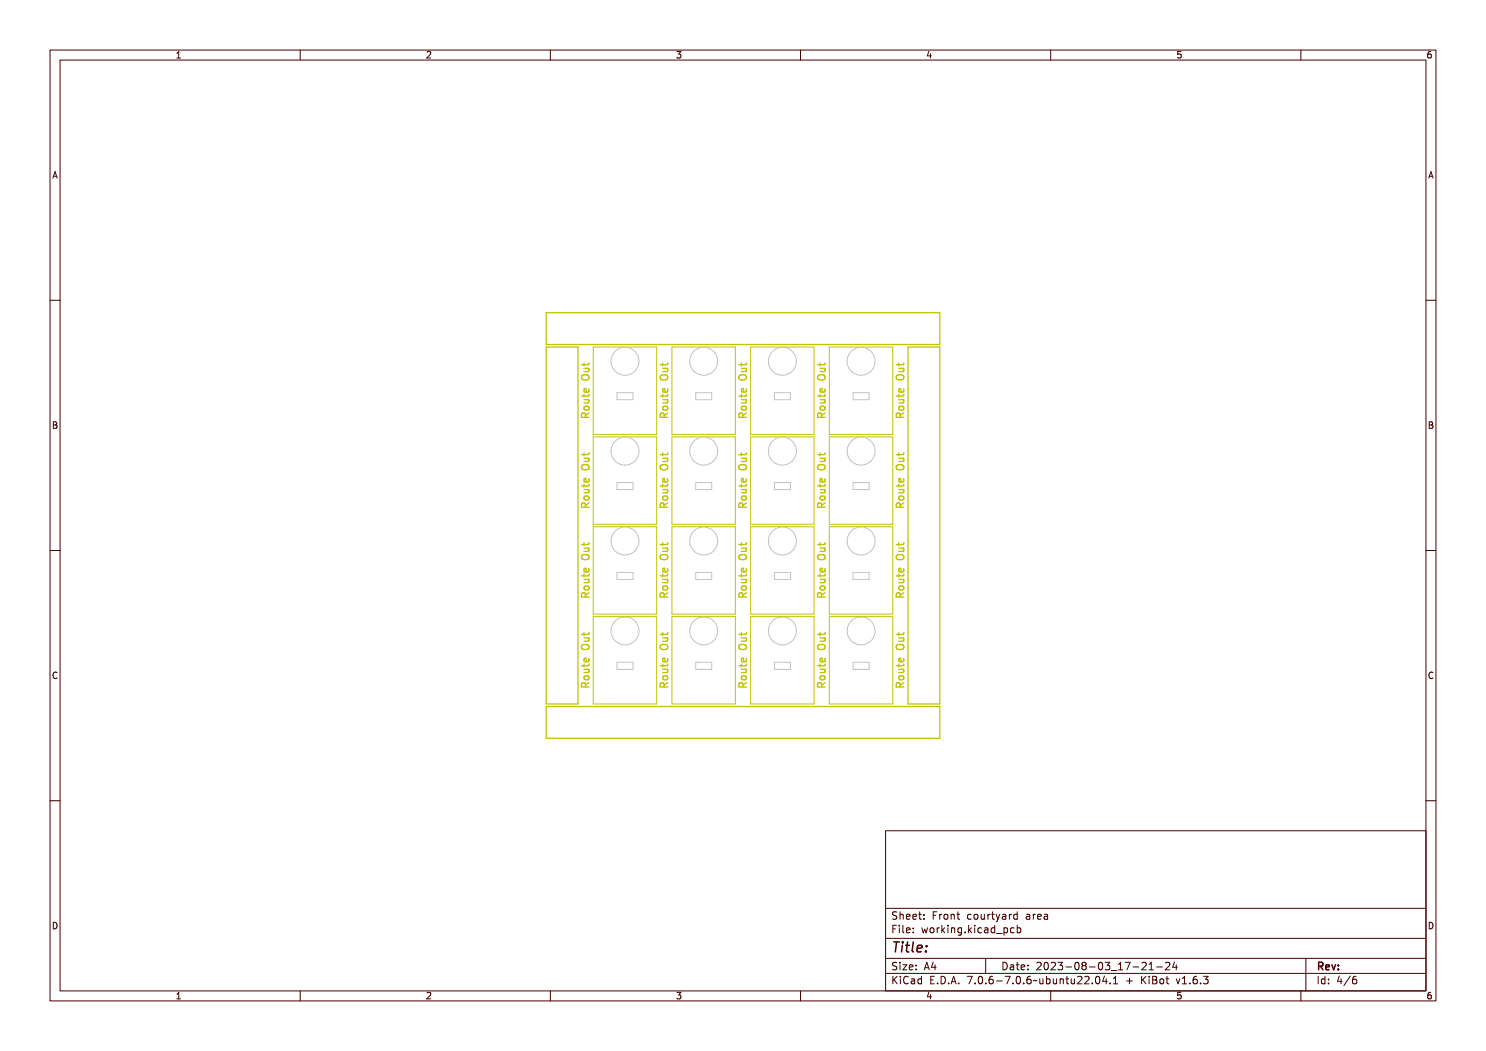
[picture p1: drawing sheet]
<svg xmlns="http://www.w3.org/2000/svg" width="297mm" height="210mm" viewBox="0 0 297 210" stroke-linecap="round" stroke-linejoin="round" font-family="sans-serif">
<defs><g id="words">
<text font-size="2.7" fill="#480000" x="178" y="190.3">Title:</text>
<g font-size="2" fill="#480000">
<text x="178" y="183.7">Sheet: Front courtyard area</text>
<text x="178" y="186.5">File: working.kicad_pcb</text>
<text x="178" y="193.9">Size: A4</text>
<text x="178" y="196.6">KiCad E.D.A. 7.0.6-7.0.6~ubuntu22.04.1 + KiBot v1.6.3</text>
<text x="200" y="193.9">Date: 2023-08-03_17-21-24</text>
<text x="263" y="196.6">Id: 4/6</text>
<text x="263" y="193.9">Rev:</text>
</g>
<g font-size="1.7" fill="#480000">
<text x="35" y="11.7">1</text>
<text x="85" y="11.7">2</text>
<text x="135" y="11.7">3</text>
<text x="185" y="11.7">4</text>
<text x="235" y="11.7">5</text>
<text x="285" y="11.7">6</text>
<text x="10.5" y="35.7">A</text>
<text x="285.5" y="35.7">A</text>
<text x="10.5" y="85.6">B</text>
<text x="285.5" y="85.6">B</text>
<text x="10.5" y="135.7">C</text>
<text x="285.5" y="135.7">C</text>
<text x="10.5" y="185.6">D</text>
<text x="285.5" y="185.6">D</text>
<text x="35" y="199.7">1</text>
<text x="85" y="199.7">2</text>
<text x="135" y="199.7">3</text>
<text x="185" y="199.7">4</text>
<text x="235" y="199.7">5</text>
<text x="285" y="199.7">6</text>
</g>
</g></defs>
<g fill="none" stroke="#c2c2c2" stroke-width=".2">
<path d="M123.3 78.5h3.2v1.4h-3.2zM139 78.5h3.2v1.4h-3.2zM154.8 78.5h3.2v1.4h-3.2zM170.5 78.5h3.2v1.4h-3.2zM123.3 96.4h3.2v1.4h-3.2zM139 96.4h3.2v1.4h-3.2zM154.8 96.4h3.2v1.4h-3.2zM170.5 96.4h3.2v1.4h-3.2zM123.3 114.4h3.2v1.4h-3.2zM139 114.4h3.2v1.4h-3.2zM154.8 114.4h3.2v1.4h-3.2zM170.5 114.4h3.2v1.4h-3.2z"/>
<path d="M123.3 132.3h3.2v1.4h-3.2zM139 132.3h3.2v1.4h-3.2zM154.8 132.3h3.2v1.4h-3.2zM170.5 132.3h3.2v1.4h-3.2z"/>
<circle cx="124.9" cy="72.2" r="2.79"/>
<circle cx="140.6" cy="72.2" r="2.79"/>
<circle cx="156.4" cy="72.2" r="2.79"/>
<circle cx="172.1" cy="72.2" r="2.79"/>
<circle cx="124.9" cy="90.1" r="2.79"/>
<circle cx="140.6" cy="90.1" r="2.79"/>
<circle cx="156.4" cy="90.1" r="2.79"/>
<circle cx="172.1" cy="90.1" r="2.79"/>
<circle cx="124.9" cy="108.1" r="2.79"/>
<circle cx="140.6" cy="108.1" r="2.79"/>
<circle cx="156.4" cy="108.1" r="2.79"/>
<circle cx="172.1" cy="108.1" r="2.79"/>
<circle cx="124.9" cy="126.1" r="2.79"/>
<circle cx="140.6" cy="126.1" r="2.79"/>
<circle cx="156.4" cy="126.1" r="2.79"/>
<circle cx="172.1" cy="126.1" r="2.79"/>
</g>
<g fill="none" stroke="#c2c200" stroke-width=".2">
<path d="M118.6 69.3h12.6v17.5h-12.6zM134.3 69.3h12.7v17.5h-12.7zM150 69.3h12.7v17.5h-12.7zM165.8 69.3h12.6v17.5h-12.6zM118.6 87.3h12.6v17.5h-12.6zM134.3 87.3h12.7v17.5h-12.7zM150 87.3h12.7v17.5h-12.7zM165.8 87.3h12.6v17.5h-12.6zM118.6 105.3h12.6v17.4h-12.6zM134.3 105.3h12.7v17.4h-12.7zM150 105.3h12.7v17.4h-12.7zM165.8 105.3h12.6v17.4h-12.6z"/>
<path d="M118.6 123.2h12.6v17.5h-12.6zM134.3 123.2h12.7v17.5h-12.7zM150 123.2h12.7v17.5h-12.7zM165.8 123.2h12.6v17.5h-12.6z"/>
</g>
<path d="M109.2 69.3h6.3v71.4h-6.3zM109.2 62.5h78.6v6.3h-78.6zM181.5 69.3h6.3v71.4h-6.3zM109.2 141.2h78.6v6.3h-78.6z" fill="none" stroke="#c2c200" stroke-width=".25"/>
<g fill="none" stroke="#c2c200" stroke-width=".27">
<path d="M116.3 75.1a.96 .96 0 0 1 1.4 .2 .51 .51 0 0 1-.5 .6h-.5a.5 .5 0 0 1-.4-.3 .5 .5 0 0 1 0-.5zM116.4 75.4a.9 .9 0 0 1 1.4 .2 .84 .84 0 0 1-.7 .5 .84 .84 0 0 1-.8-.5zM116.5 75.5a.9 .9 0 0 1 1.2 .1 .78 .78 0 0 1-1.2 0zM116.7 78.9h.1v.4h.7l.2-.4h.1v.4l-.2 .1-.8 .1v.3h-.1v-.3h-.3v-.2h.3zM116.7 74h1.1v.2h-.2a.36 .36 0 0 1 .2 .4 .36 .36 0 0 1-.4 .2h-.7v-.1l.8-.1 .2-.2-.2-.2h-.8zM116.7 72.8h.1v.4h.7l.2-.4h.1v.4l-.2 .2h-.8v.3h-.1v-.3h-.3v-.2h.3zM116.7 79.9h1M116.7 73.6h1M116.7 72.5v.6M116.7 78.8v.6M116.8 77.7l.5-.1v.8a.42 .42 0 0 0 .4-.3 .42 .42 0 0 0-.1-.5 .48 .48 0 0 1 .2 .5 .48 .48 0 0 1-.2 .4 .55 .55 0 0 1-.8-.1 .55 .55 0 0 1 0-.7zM116.9 77.8h.2v.6l-.3-.2z"/>
<path d="M117.6 79.9l.1 .2v.3l-1 .1M117.6 73.6l.1 .2v.4l-1 .1M117.7 77.7v.4l-.2 .3-.7-.1v-.6l.3-.1 .1 .8M117.7 78.8l-.2 .3h-1.3M117.7 72.5l-.2 .4h-1.3M132 75.1a.97 .97 0 0 1 1.5 .2 .51 .51 0 0 1-.5 .6h-.5a.5 .5 0 0 1-.5-.3 .5 .5 0 0 1 0-.5zM132.1 75.4a.9 .9 0 0 1 1.5 .2 .84 .84 0 0 1-.8 .5 .84 .84 0 0 1-.8-.5zM132.2 75.5a.9 .9 0 0 1 1.2 .1 .78 .78 0 0 1-1.2 0zM132.4 78.9h.2v.4h.7l.1-.4h.1v.4l-.2 .1-.7 .1v.3h-.2v-.3h-.3v-.2h.3zM132.4 74h1.1v.2h-.1a.36 .36 0 0 1 .1 .4 .36 .36 0 0 1-.4 .2h-.7v-.1l.8-.1 .2-.2-.2-.2h-.8zM132.4 72.8h.2v.4h.7l.1-.4h.1v.4l-.2 .2h-.7v.3h-.2v-.3h-.3v-.2h.3zM132.5 72.5v.6"/>
<path d="M132.5 78.8v.6M132.5 79.9h1M132.5 73.6h1M132.5 77.7l.5-.1v.8a.42 .42 0 0 0 .4-.3 .42 .42 0 0 0-.1-.5 .48 .48 0 0 1 .3 .5 .48 .48 0 0 1-.3 .4 .55 .55 0 0 1-.7-.1 .55 .55 0 0 1-.1-.7zM132.6 77.8h.3v.6l-.3-.2zM133.3 73.6l.2 .2-.1 .4-.9 .1M133.3 79.9l.2 .2-.1 .3-.9 .1M133.4 77.7l.1 .4-.3 .3-.7-.1v-.6l.3-.1 .2 .8M133.5 72.5l-.3 .4h-1.3M133.5 78.8l-.3 .3h-1.3M147.7 75.1a.97 .97 0 0 1 1.5 .2 .51 .51 0 0 1-.5 .6h-.5a.5 .5 0 0 1-.5-.3 .5 .5 0 0 1 0-.5zM147.8 75.4a.9 .9 0 0 1 1.5 .2 .84 .84 0 0 1-.8 .5 .84 .84 0 0 1-.7-.5z"/>
<path d="M148 75.5a.9 .9 0 0 1 1.1 .1 .78 .78 0 0 1-1.2 0zM148.2 78.9h.1v.4h.7l.1-.4h.2l-.1 .4-.1 .1-.8 .1v.3h-.1v-.3h-.4v-.2h.4zM148.2 74h1.1v.2h-.2a.36 .36 0 0 1 .2 .4 .36 .36 0 0 1-.5 .2h-.6v-.1l.8-.1 .1-.2-.2-.2h-.7zM148.2 72.8h.1v.4h.7l.1-.4h.2l-.1 .4-.1 .2h-.8v.3h-.1v-.3h-.4v-.2h.4zM148.2 79.9h1M148.2 73.6h1M148.2 72.5v.6M148.2 78.8v.6M148.3 77.7l.4-.1v.8a.42 .42 0 0 0 .4-.3 .42 .42 0 0 0-.1-.5 .48 .48 0 0 1 .3 .5 .48 .48 0 0 1-.3 .4 .55 .55 0 0 1-.7-.1 .55 .55 0 0 1 0-.7zM148.4 77.8h.2v.6l-.3-.2zM149 79.9l.2 .2-.1 .3-.9 .1M149 73.6l.2 .2-.1 .4-.9 .1"/>
<path d="M149.1 77.7l.1 .4-.2 .3-.7-.1v-.6l.2-.1 .2 .8M149.2 78.8l-.2 .3h-1.3M149.2 72.5l-.2 .4h-1.3M163.5 75.1a.96 .96 0 0 1 1.4 .2 .51 .51 0 0 1-.5 .6h-.5a.5 .5 0 0 1-.5-.3 .5 .5 0 0 1 .1-.5zM163.6 75.4a.9 .9 0 0 1 1.4 .2 .84 .84 0 0 1-.8 .5 .84 .84 0 0 1-.7-.5zM163.7 75.5a.9 .9 0 0 1 1.2 .1 .78 .78 0 0 1-1.2 0zM163.9 78.9h.1v.4h.7l.1-.4h.2v.4l-.2 .1-.8 .1v.3h-.1v-.3h-.3v-.2h.3zM163.9 74h1.1v.2h-.2a.36 .36 0 0 1 .2 .4 .36 .36 0 0 1-.4 .2h-.7v-.1l.8-.1 .2-.2-.2-.2h-.8zM163.9 72.8h.1v.4h.7l.1-.4h.2v.4l-.2 .2h-.8v.3h-.1v-.3h-.3v-.2h.3zM163.9 79.9h1M163.9 73.6h1M163.9 72.5v.6"/>
<path d="M163.9 78.8v.6M164 77.7l.5-.1v.8a.42 .42 0 0 0 .4-.3 .42 .42 0 0 0-.2-.5 .48 .48 0 0 1 .3 .5 .48 .48 0 0 1-.3 .4 .55 .55 0 0 1-.7-.1 .55 .55 0 0 1 0-.7zM164.1 77.8h.2v.6l-.3-.2zM164.8 79.9l.1 .2-.1 .3-.9 .1M164.8 73.6l.1 .2-.1 .4-.9 .1M164.8 77.7l.1 .4-.2 .3-.7-.1v-.6l.3-.1 .1 .8M164.9 78.8l-.2 .3h-1.3M164.9 72.5l-.2 .4h-1.3M179.2 75.1a.97 .97 0 0 1 1.4 .2 .51 .51 0 0 1-.5 .6h-.5a.5 .5 0 0 1-.4-.3 .5 .5 0 0 1 0-.5zM179.3 75.4a.9 .9 0 0 1 1.4 .2 .84 .84 0 0 1-.7 .5 .84 .84 0 0 1-.8-.5zM179.4 75.5a.9 .9 0 0 1 1.2 .1 .78 .78 0 0 1-1.2 0zM179.6 78.9h.1v.4h.8l.1-.4h.1v.4l-.2 .1-.8 .1v.3h-.1v-.3h-.3v-.2h.3z"/>
<path d="M179.6 74h1.1v.2h-.2a.36 .36 0 0 1 .2 .4 .36 .36 0 0 1-.4 .2h-.7v-.1l.8-.1 .2-.2-.2-.2h-.8zM179.6 72.8h.1v.4h.8l.1-.4h.1v.4l-.2 .2h-.8v.3h-.1v-.3h-.3v-.2h.3zM179.6 72.5v.6M179.6 78.8v.6M179.6 79.9h1M179.6 73.6h1M179.7 77.7l.5-.1v.8a.42 .42 0 0 0 .4-.3 .42 .42 0 0 0-.1-.5 .48 .48 0 0 1 .3 .5 .48 .48 0 0 1-.3 .4 .55 .55 0 0 1-.7-.1 .55 .55 0 0 1-.1-.7zM179.8 77.8h.3v.6l-.3-.2zM180.5 73.6l.1 .2v.4l-1 .1M180.5 79.9l.1 .2v.3l-1 .1M180.6 77.7v.4l-.2 .3-.7-.1v-.6l.3-.1 .1 .8M180.6 72.5l-.2 .4h-1.3"/>
<path d="M180.6 78.8l-.2 .3h-1.3M116.4 93.3a.9 .9 0 0 1 1.4 .3 .84 .84 0 0 1-.7 .5 .84 .84 0 0 1-.8-.5zM116.4 92.9a1.02 1.02 0 0 1 1.3 .3 .51 .51 0 0 1-.5 .7h-.5a.51 .51 0 0 1-.5-.4 .51 .51 0 0 1 .2-.6zM116.4 82.6l.5-.1 .2 .3 .7-.5v.2l-.5 .3-.1 .2v.2h.6v.2h-1.5zM116.5 93.5a.9 .9 0 0 1 1.2 .1 .78 .78 0 0 1-1.2 0zM116.6 82.8h.4v.4h-.5zM116.7 80.1h1.1v.1h-.2a.36 .36 0 0 1 .2 .5 .36 .36 0 0 1-.4 .2h-.7v-.2h.8l.2-.2-.2-.2-.8-.1zM116.7 98h1.1v.2h-.2a.36 .36 0 0 1 .2 .4 .36 .36 0 0 1-.4 .3h-.7v-.2h.8l.2-.2-.2-.3h-.8zM116.7 96.8h.1v.4h.7l.2-.4h.1v.4l-.2 .2h-.8v.3h-.1v-.3h-.3v-.2h.3zM116.7 92h1.1v.1h-.2a.36 .36 0 0 1 .2 .5 .36 .36 0 0 1-.4 .2h-.7v-.2h.8l.2-.2-.2-.2-.8-.1zM116.7 90.8h.1v.4h.7l.2-.4h.1v.4l-.2 .1-.8 .1v.3h-.1v-.3h-.3v-.2h.3zM116.7 97.8h1"/>
<path d="M116.7 91.6h1M116.7 90.5v.6M116.7 96.7v.6M116.8 99.3l.6-.2 .3 .2v.3l-.3 .3h-.4l-.3-.3zM116.8 81.3l.6-.1 .3 .1v.4l-.3 .3h-.4l-.3-.3zM116.8 95.7l.5-.2v.8a.42 .42 0 0 0 .4-.3 .42 .42 0 0 0-.1-.4 .48 .48 0 0 1 .2 .4 .48 .48 0 0 1-.2 .4 .55 .55 0 0 1-.8 0 .55 .55 0 0 1 0-.7zM116.9 95.8l.2-.1v.6l-.3-.2zM116.9 81.5l.5-.1 .2 .2a.4 .4 0 0 1-.4 .4 .4 .4 0 0 1-.3-.4zM116.9 99.5l.5-.1 .2 .1a.4 .4 0 0 1-.4 .4 .4 .4 0 0 1-.3-.4zM117 83.4l-.1-.7-.2-.2-.3 .1-.2 .2v.6h1.5M117.6 97.8l.1 .2v.4l-1 .1M117.6 91.6l.1 .2v.3l-1 .1"/>
<path d="M117.7 95.7v.4l-.2 .2-.7-.1v-.5l.3-.1 .1 .7M117.7 96.7l-.2 .4h-1.3M117.7 90.5l-.2 .3h-1.3M117.7 82.5l-.7 .5M132.1 93.3a.9 .9 0 0 1 1.5 .3 .84 .84 0 0 1-.8 .5 .84 .84 0 0 1-.8-.5zM132.2 92.9a1.02 1.02 0 0 1 1.3 .3 .51 .51 0 0 1-.5 .7h-.5a.51 .51 0 0 1-.6-.4 .51 .51 0 0 1 .3-.6zM132.2 82.6l.4-.1 .2 .3 .7-.5v.2l-.5 .3-.1 .2v.2h.6v.2h-1.4zM132.2 93.5a.9 .9 0 0 1 1.2 .1 .78 .78 0 0 1-1.2 0zM132.3 82.8h.4v.4h-.5zM132.4 98h1.1v.2h-.1a.36 .36 0 0 1 .1 .4 .36 .36 0 0 1-.4 .3h-.7v-.2h.8l.2-.2-.2-.3h-.8zM132.4 96.8h.2v.4h.7l.1-.4h.1v.4l-.2 .2h-.7v.3h-.2v-.3h-.3v-.2h.3zM132.4 92h1.1v.1h-.1a.36 .36 0 0 1 .1 .5 .36 .36 0 0 1-.4 .2h-.7v-.2h.8l.2-.2-.2-.2-.8-.1z"/>
<path d="M132.4 90.8h.2v.4h.7l.1-.4h.1v.4l-.2 .1-.7 .1v.3h-.2v-.3h-.3v-.2h.3zM132.4 80.1h1.1v.1h-.1a.36 .36 0 0 1 .1 .5 .36 .36 0 0 1-.4 .2h-.7v-.2h.8l.2-.2-.2-.2-.8-.1zM132.5 90.5v.6M132.5 96.7v.6M132.5 97.8h1M132.5 91.6h1M132.5 95.7l.5-.2v.8a.42 .42 0 0 0 .4-.3 .42 .42 0 0 0-.1-.4 .48 .48 0 0 1 .3 .4 .48 .48 0 0 1-.3 .4 .55 .55 0 0 1-.7 0 .55 .55 0 0 1-.1-.7zM132.6 99.2h.7l.2 .2-.1 .4-.2 .1-.6-.1-.1-.2zM132.6 81.2h.7l.2 .2-.1 .4-.2 .2-.6-.1-.1-.2zM132.6 95.8l.3-.1v.6l-.3-.2zM132.7 99.5l.5-.1 .2 .1a.4 .4 0 0 1-.4 .4 .4 .4 0 0 1-.4-.4zM132.7 81.5l.5-.1 .2 .2a.4 .4 0 0 1-.4 .4 .4 .4 0 0 1-.4-.4z"/>
<path d="M132.7 83.4v-.7l-.2-.2-.4 .1-.2 .2v.6h1.6M133.3 91.6l.2 .2-.1 .3-.9 .1M133.3 97.8l.2 .2-.1 .4-.9 .1M133.4 95.7l.1 .4-.3 .2-.7-.1v-.5l.3-.1 .2 .7M133.5 90.5l-.3 .3h-1.3M133.5 96.7l-.3 .4h-1.3M133.5 82.5l-.8 .5M147.8 93.3a.9 .9 0 0 1 1.5 .3 .84 .84 0 0 1-.8 .5 .84 .84 0 0 1-.7-.5zM147.9 92.9a1.02 1.02 0 0 1 1.3 .3 .51 .51 0 0 1-.5 .7h-.5a.51 .51 0 0 1-.5-.4 .51 .51 0 0 1 .2-.6zM147.9 82.6l.4-.1 .3 .3 .7-.5v.2l-.5 .3-.2 .2v.2h.7v.2h-1.5zM148 93.5a.9 .9 0 0 1 1.1 .1 .78 .78 0 0 1-1.2 0zM148 82.8h.4l.1 .4h-.5z"/>
<path d="M148.2 80.1h1.1v.1h-.2a.36 .36 0 0 1 .2 .5 .36 .36 0 0 1-.5 .2h-.6v-.2h.8l.1-.2-.2-.2-.7-.1zM148.2 98h1.1v.2h-.2a.36 .36 0 0 1 .2 .4 .36 .36 0 0 1-.5 .3h-.6v-.2h.8l.1-.2-.2-.3h-.7zM148.2 96.8h.1v.4h.7l.1-.4h.2l-.1 .4-.1 .2h-.8v.3h-.1v-.3h-.4v-.2h.4zM148.2 92h1.1v.1h-.2a.36 .36 0 0 1 .2 .5 .36 .36 0 0 1-.5 .2h-.6v-.2h.8l.1-.2-.2-.2-.7-.1zM148.2 90.8h.1v.4h.7l.1-.4h.2l-.1 .4-.1 .1-.8 .1v.3h-.1v-.3h-.4v-.2h.4zM148.2 97.8h1M148.2 91.6h1M148.2 90.5v.6M148.2 96.7v.6M148.3 95.7l.4-.2v.8a.42 .42 0 0 0 .4-.3 .42 .42 0 0 0-.1-.4 .48 .48 0 0 1 .3 .4 .48 .48 0 0 1-.3 .4 .55 .55 0 0 1-.7 0 .55 .55 0 0 1 0-.7zM148.3 99.2h.7l.2 .2-.1 .4-.2 .1-.6-.1-.1-.2zM148.3 81.2h.7l.2 .2-.1 .4-.2 .2-.6-.1-.1-.2z"/>
<path d="M148.4 95.8l.2-.1v.6l-.3-.2zM148.4 81.5l.5-.1 .2 .2a.4 .4 0 0 1-.4 .4 .4 .4 0 0 1-.4-.4zM148.4 99.5l.5-.1 .2 .1a.4 .4 0 0 1-.4 .4 .4 .4 0 0 1-.4-.4zM148.5 83.4l-.1-.7-.2-.2-.4 .1-.1 .2v.6h1.5M149 97.8l.2 .2-.1 .4-.9 .1M149 91.6l.2 .2-.1 .3-.9 .1M149.1 95.7l.1 .4-.2 .2-.7-.1v-.5l.2-.1 .2 .7M149.2 96.7l-.2 .4h-1.3M149.2 90.5l-.2 .3h-1.3M149.2 82.5l-.7 .5M163.6 93.3a.9 .9 0 0 1 1.4 .3 .84 .84 0 0 1-.8 .5 .84 .84 0 0 1-.7-.5zM163.6 92.9a1.02 1.02 0 0 1 1.3 .3 .51 .51 0 0 1-.5 .7h-.5a.51 .51 0 0 1-.5-.4 .51 .51 0 0 1 .2-.6z"/>
<path d="M163.6 82.6l.5-.1 .2 .3 .7-.5v.2l-.5 .3-.1 .2v.2h.6v.2h-1.5zM163.7 93.5a.9 .9 0 0 1 1.2 .1 .78 .78 0 0 1-1.2 0zM163.7 82.8h.4l.1 .4h-.5zM163.9 98h1.1v.2h-.2a.36 .36 0 0 1 .2 .4 .36 .36 0 0 1-.4 .3h-.7v-.2h.8l.2-.2-.2-.3h-.8zM163.9 96.8h.1v.4h.7l.1-.4h.2v.4l-.2 .2h-.8v.3h-.1v-.3h-.3v-.2h.3zM163.9 92h1.1v.1h-.2a.36 .36 0 0 1 .2 .5 .36 .36 0 0 1-.4 .2h-.7v-.2h.8l.2-.2-.2-.2-.8-.1zM163.9 90.8h.1v.4h.7l.1-.4h.2v.4l-.2 .1-.8 .1v.3h-.1v-.3h-.3v-.2h.3zM163.9 80.1h1.1v.1h-.2a.36 .36 0 0 1 .2 .5 .36 .36 0 0 1-.4 .2h-.7v-.2h.8l.2-.2-.2-.2-.8-.1zM163.9 97.8h1M163.9 91.6h1M163.9 90.5v.6M163.9 96.7v.6"/>
<path d="M164 99.3l.6-.2 .2 .2 .1 .3-.3 .3h-.4l-.3-.3zM164 81.3l.6-.1 .2 .1 .1 .4-.3 .3h-.4l-.3-.3zM164 95.7l.5-.2v.8a.42 .42 0 0 0 .4-.3 .42 .42 0 0 0-.2-.4 .48 .48 0 0 1 .3 .4 .48 .48 0 0 1-.3 .4 .55 .55 0 0 1-.7 0 .55 .55 0 0 1 0-.7zM164.1 95.8l.2-.1v.6l-.3-.2zM164.1 99.5l.5-.1 .2 .1a.4 .4 0 0 1-.4 .4 .4 .4 0 0 1-.4-.4zM164.1 81.5l.5-.1 .2 .2a.4 .4 0 0 1-.4 .4 .4 .4 0 0 1-.4-.4zM164.2 83.4l-.1-.7-.2-.2-.4 .1-.1 .2v.6h1.5M164.8 97.8l.1 .2-.1 .4-.9 .1M164.8 91.6l.1 .2-.1 .3-.9 .1M164.8 95.7l.1 .4-.2 .2-.7-.1v-.5l.3-.1 .1 .7M164.9 96.7l-.2 .4h-1.3M164.9 90.5l-.2 .3h-1.3"/>
<path d="M164.9 82.5l-.7 .5M179.3 93.3a.9 .9 0 0 1 1.4 .3 .84 .84 0 0 1-.7 .5 .84 .84 0 0 1-.8-.5zM179.3 92.9a1.02 1.02 0 0 1 1.3 .3 .51 .51 0 0 1-.5 .7h-.5a.51 .51 0 0 1-.5-.4 .51 .51 0 0 1 .2-.6zM179.4 82.6l.4-.1 .2 .3 .7-.5v.2l-.5 .3-.1 .2v.2h.6v.2h-1.5zM179.4 93.5a.9 .9 0 0 1 1.2 .1 .78 .78 0 0 1-1.2 0zM179.5 82.8h.4v.4h-.5zM179.6 80.1h1.1v.1h-.2a.36 .36 0 0 1 .2 .5 .36 .36 0 0 1-.4 .2h-.7v-.2h.8l.2-.2-.2-.2-.8-.1zM179.6 98h1.1v.2h-.2a.36 .36 0 0 1 .2 .4 .36 .36 0 0 1-.4 .3h-.7v-.2h.8l.2-.2-.2-.3h-.8zM179.6 96.8h.1v.4h.8l.1-.4h.1v.4l-.2 .2h-.8v.3h-.1v-.3h-.3v-.2h.3zM179.6 92h1.1v.1h-.2a.36 .36 0 0 1 .2 .5 .36 .36 0 0 1-.4 .2h-.7v-.2h.8l.2-.2-.2-.2-.8-.1zM179.6 90.8h.1v.4h.8l.1-.4h.1v.4l-.2 .1-.8 .1v.3h-.1v-.3h-.3v-.2h.3zM179.6 97.8h1"/>
<path d="M179.6 91.6h1M179.6 90.5v.6M179.6 96.7v.6M179.7 95.7l.5-.2v.8a.42 .42 0 0 0 .4-.3 .42 .42 0 0 0-.1-.4 .48 .48 0 0 1 .3 .4 .48 .48 0 0 1-.3 .4 .55 .55 0 0 1-.7 0 .55 .55 0 0 1-.1-.7zM179.8 99.2h.7l.1 .2v.4l-.2 .1-.6-.1-.2-.2zM179.8 81.2h.7l.1 .2v.4l-.2 .2-.6-.1-.2-.2zM179.8 95.8l.3-.1v.6l-.3-.2zM179.8 81.5l.5-.1 .3 .2a.4 .4 0 0 1-.4 .4 .4 .4 0 0 1-.4-.4zM179.8 99.5l.5-.1 .3 .1a.4 .4 0 0 1-.4 .4 .4 .4 0 0 1-.4-.4zM179.9 83.4v-.7l-.3-.2-.3 .1-.2 .2v.6h1.5M180.5 97.8l.1 .2v.4l-1 .1M180.5 91.6l.1 .2v.3l-1 .1"/>
<path d="M180.6 95.7v.4l-.2 .2-.7-.1v-.5l.3-.1 .1 .7M180.6 96.7l-.2 .4h-1.3M180.6 90.5l-.2 .3h-1.3M180.6 82.5l-.7 .5M116.4 111.3a.9 .9 0 0 1 1.4 .3 .84 .84 0 0 1-.7 .4 .84 .84 0 0 1-.8-.4zM116.4 110.9a1.02 1.02 0 0 1 1.3 .3 .51 .51 0 0 1-.5 .6h-.5a.51 .51 0 0 1-.5-.3 .51 .51 0 0 1 .2-.6zM116.4 118.5l.5-.1 .2 .3 .7-.5v.2l-.5 .3-.1 .2v.2h.6v.2h-1.5zM116.4 100.6l.5-.1 .2 .2 .7-.4v.2l-.5 .2-.1 .3v.1h.6v.2h-1.5zM116.5 111.4a.9 .9 0 0 1 1.2 .2 .78 .78 0 0 1-1.2 0zM116.6 118.7h.4v.4h-.5zM116.6 100.7h.4v.4h-.5zM116.7 116h1.1v.2h-.2a.36 .36 0 0 1 .2 .4 .36 .36 0 0 1-.4 .2h-.7v-.2h.8l.2-.2-.2-.2h-.8z"/>
<path d="M116.7 114.8h.1v.4h.7l.2-.4h.1v.4l-.2 .2h-.8v.3h-.1v-.3h-.3v-.2h.3zM116.7 109.9h1.1v.2h-.2a.36 .36 0 0 1 .2 .4 .36 .36 0 0 1-.4 .3h-.7v-.2h.8l.2-.2-.2-.3h-.8zM116.7 108.7h.1v.4h.7l.2-.4h.1v.4l-.2 .2h-.8v.3h-.1v-.3h-.3v-.2h.3zM116.7 115.8h1M116.7 109.5h1M116.7 108.4v.6M116.7 114.7v.6M116.8 117.2l.6-.1 .3 .1v.4l-.3 .3h-.4l-.3-.3zM116.8 113.6l.5-.1v.8a.42 .42 0 0 0 .4-.3 .42 .42 0 0 0-.1-.5 .48 .48 0 0 1 .2 .5 .48 .48 0 0 1-.2 .4 .55 .55 0 0 1-.8-.1 .55 .55 0 0 1 0-.7zM116.9 113.8l.2-.1v.6l-.3-.2zM116.9 117.4h.5l.2 .1a.4 .4 0 0 1-.4 .4 .4 .4 0 0 1-.3-.4zM117 101.4l-.1-.8-.2-.1-.3 .1-.2 .2v.6h1.5"/>
<path d="M117 119.3l-.1-.7-.2-.2-.3 .1-.2 .2v.6h1.5M117.6 115.8l.1 .2v.4h-1M117.6 109.5l.1 .2v.4l-1 .1M117.7 113.6v.5l-.2 .2-.7-.1v-.6h.3l.1 .7M117.7 114.7l-.2 .4h-1.3M117.7 108.4l-.2 .4h-1.3M117.7 118.4l-.7 .5M117.7 100.5l-.7 .5M132.1 111.3a.9 .9 0 0 1 1.5 .3 .84 .84 0 0 1-.8 .4 .84 .84 0 0 1-.8-.4zM132.2 110.9a1.02 1.02 0 0 1 1.3 .3 .51 .51 0 0 1-.5 .6h-.5a.51 .51 0 0 1-.6-.3 .51 .51 0 0 1 .3-.6zM132.2 100.6l.4-.1 .2 .2 .7-.4v.2l-.5 .2-.1 .3v.1h.6v.2h-1.4zM132.2 118.5l.4-.1 .2 .3 .7-.5v.2l-.5 .3-.1 .2v.2h.6v.2h-1.4z"/>
<path d="M132.2 111.4a.9 .9 0 0 1 1.2 .2 .78 .78 0 0 1-1.2 0zM132.3 100.7h.4v.4h-.5zM132.3 118.7h.4v.4h-.5zM132.4 116h1.1v.2h-.1a.36 .36 0 0 1 .1 .4 .36 .36 0 0 1-.4 .2h-.7v-.2h.8l.2-.2-.2-.2h-.8zM132.4 114.8h.2v.4h.7l.1-.4h.1v.4l-.2 .2h-.7v.3h-.2v-.3h-.3v-.2h.3zM132.4 109.9h1.1v.2h-.1a.36 .36 0 0 1 .1 .4 .36 .36 0 0 1-.4 .3h-.7v-.2h.8l.2-.2-.2-.3h-.8zM132.4 108.7h.2v.4h.7l.1-.4h.1v.4l-.2 .2h-.7v.3h-.2v-.3h-.3v-.2h.3zM132.5 108.4v.6M132.5 114.7v.6M132.5 115.8h1M132.5 109.5h1M132.5 113.6l.5-.1v.8a.42 .42 0 0 0 .4-.3 .42 .42 0 0 0-.1-.5 .48 .48 0 0 1 .3 .5 .48 .48 0 0 1-.3 .4 .55 .55 0 0 1-.7-.1 .55 .55 0 0 1-.1-.7z"/>
<path d="M132.6 117.1h.7l.2 .3-.1 .3-.2 .2-.6-.1-.1-.2zM132.6 113.8l.3-.1v.6l-.3-.2zM132.7 117.4h.5l.2 .1a.4 .4 0 0 1-.4 .4 .4 .4 0 0 1-.4-.4zM132.7 101.4v-.8l-.2-.1-.4 .1-.2 .2v.6h1.6M132.7 119.3v-.7l-.2-.2-.4 .1-.2 .2v.6h1.6M133.3 109.5l.2 .2-.1 .4-.9 .1M133.3 115.8l.2 .2-.1 .4h-.9M133.4 113.6l.1 .5-.3 .2-.7-.1v-.6h.3l.2 .7M133.5 100.5l-.8 .5M133.5 108.4l-.3 .4h-1.3M133.5 114.7l-.3 .4h-1.3M133.5 118.4l-.8 .5"/>
<path d="M147.8 111.3a.9 .9 0 0 1 1.5 .3 .84 .84 0 0 1-.8 .4 .84 .84 0 0 1-.7-.4zM147.9 110.9a1.02 1.02 0 0 1 1.3 .3 .51 .51 0 0 1-.5 .6h-.5a.51 .51 0 0 1-.5-.3 .51 .51 0 0 1 .2-.6zM147.9 118.5l.4-.1 .3 .3 .7-.5v.2l-.5 .3-.2 .2v.2h.7v.2h-1.5zM147.9 100.6l.4-.1 .3 .2 .7-.4v.2l-.5 .2-.2 .3v.1h.7v.2h-1.5zM148 111.4a.9 .9 0 0 1 1.1 .2 .78 .78 0 0 1-1.2 0zM148 118.7h.4l.1 .4h-.5zM148 100.7h.4l.1 .4h-.5zM148.2 116h1.1v.2h-.2a.36 .36 0 0 1 .2 .4 .36 .36 0 0 1-.5 .2h-.6v-.2h.8l.1-.2-.2-.2h-.7zM148.2 114.8h.1v.4h.7l.1-.4h.2l-.1 .4-.1 .2h-.8v.3h-.1v-.3h-.4v-.2h.4zM148.2 109.9h1.1v.2h-.2a.36 .36 0 0 1 .2 .4 .36 .36 0 0 1-.5 .3h-.6v-.2h.8l.1-.2-.2-.3h-.7zM148.2 108.7h.1v.4h.7l.1-.4h.2l-.1 .4-.1 .2h-.8v.3h-.1v-.3h-.4v-.2h.4zM148.2 108.4v.6"/>
<path d="M148.2 114.7v.6M148.2 115.8h1M148.2 109.5h1M148.3 117.2l.6-.1 .2 .1 .1 .4-.3 .3h-.4l-.3-.3zM148.3 113.6l.4-.1v.8a.42 .42 0 0 0 .4-.3 .42 .42 0 0 0-.1-.5 .48 .48 0 0 1 .3 .5 .48 .48 0 0 1-.3 .4 .55 .55 0 0 1-.7-.1 .55 .55 0 0 1 0-.7zM148.4 113.8l.2-.1v.6l-.3-.2zM148.4 117.4h.5l.2 .1a.4 .4 0 0 1-.4 .4 .4 .4 0 0 1-.4-.4zM148.5 101.4l-.1-.8-.2-.1-.4 .1-.1 .2v.6h1.5M148.5 119.3l-.1-.7-.2-.2-.4 .1-.1 .2v.6h1.5M149 109.5l.2 .2-.1 .4-.9 .1M149 115.8l.2 .2-.1 .4h-.9M149.1 113.6l.1 .5-.2 .2-.7-.1v-.6h.2l.2 .7"/>
<path d="M149.2 118.4l-.7 .5M149.2 108.4l-.2 .4h-1.3M149.2 114.7l-.2 .4h-1.3M149.2 100.5l-.7 .5M163.6 111.3a.9 .9 0 0 1 1.4 .3 .84 .84 0 0 1-.8 .4 .84 .84 0 0 1-.7-.4zM163.6 110.9a1.02 1.02 0 0 1 1.3 .3 .51 .51 0 0 1-.5 .6h-.5a.51 .51 0 0 1-.5-.3 .51 .51 0 0 1 .2-.6zM163.6 100.6l.5-.1 .2 .2 .7-.4v.2l-.5 .2-.1 .3v.1h.6v.2h-1.5zM163.6 118.5l.5-.1 .2 .3 .7-.5v.2l-.5 .3-.1 .2v.2h.6v.2h-1.5zM163.7 111.4a.9 .9 0 0 1 1.2 .2 .78 .78 0 0 1-1.2 0zM163.7 100.7h.4l.1 .4h-.5zM163.7 118.7h.4l.1 .4h-.5zM163.9 116h1.1v.2h-.2a.36 .36 0 0 1 .2 .4 .36 .36 0 0 1-.4 .2h-.7v-.2h.8l.2-.2-.2-.2h-.8z"/>
<path d="M163.9 114.8h.1v.4h.7l.1-.4h.2v.4l-.2 .2h-.8v.3h-.1v-.3h-.3v-.2h.3zM163.9 109.9h1.1v.2h-.2a.36 .36 0 0 1 .2 .4 .36 .36 0 0 1-.4 .3h-.7v-.2h.8l.2-.2-.2-.3h-.8zM163.9 108.7h.1v.4h.7l.1-.4h.2v.4l-.2 .2h-.8v.3h-.1v-.3h-.3v-.2h.3zM163.9 115.8h1M163.9 109.5h1M163.9 108.4v.6M163.9 114.7v.6M164 117.2l.6-.1 .2 .1 .1 .4-.3 .3h-.4l-.3-.3zM164 113.6l.5-.1v.8a.42 .42 0 0 0 .4-.3 .42 .42 0 0 0-.2-.5 .48 .48 0 0 1 .3 .5 .48 .48 0 0 1-.3 .4 .55 .55 0 0 1-.7-.1 .55 .55 0 0 1 0-.7zM164.1 113.8l.2-.1v.6l-.3-.2zM164.1 117.4h.5l.2 .1a.4 .4 0 0 1-.4 .4 .4 .4 0 0 1-.4-.4zM164.2 101.4l-.1-.8-.2-.1-.4 .1-.1 .2v.6h1.5"/>
<path d="M164.2 119.3l-.1-.7-.2-.2-.4 .1-.1 .2v.6h1.5M164.8 115.8l.1 .2-.1 .4h-.9M164.8 109.5l.1 .2-.1 .4-.9 .1M164.8 113.6l.1 .5-.2 .2-.7-.1v-.6h.3l.1 .7M164.9 114.7l-.2 .4h-1.3M164.9 108.4l-.2 .4h-1.3M164.9 100.5l-.7 .5M164.9 118.4l-.7 .5M179.3 111.3a.9 .9 0 0 1 1.4 .3 .84 .84 0 0 1-.7 .4 .84 .84 0 0 1-.8-.4zM179.3 110.9a1.02 1.02 0 0 1 1.3 .3 .51 .51 0 0 1-.5 .6h-.5a.51 .51 0 0 1-.5-.3 .51 .51 0 0 1 .2-.6zM179.4 100.6l.4-.1 .2 .2 .7-.4v.2l-.5 .2-.1 .3v.1h.6v.2h-1.5zM179.4 118.5l.4-.1 .2 .3 .7-.5v.2l-.5 .3-.1 .2v.2h.6v.2h-1.5z"/>
<path d="M179.4 111.4a.9 .9 0 0 1 1.2 .2 .78 .78 0 0 1-1.2 0zM179.5 100.7h.4v.4h-.5zM179.5 118.7h.4v.4h-.5zM179.6 116h1.1v.2h-.2a.36 .36 0 0 1 .2 .4 .36 .36 0 0 1-.4 .2h-.7v-.2h.8l.2-.2-.2-.2h-.8zM179.6 114.8h.1v.4h.8l.1-.4h.1v.4l-.2 .2h-.8v.3h-.1v-.3h-.3v-.2h.3zM179.6 109.9h1.1v.2h-.2a.36 .36 0 0 1 .2 .4 .36 .36 0 0 1-.4 .3h-.7v-.2h.8l.2-.2-.2-.3h-.8zM179.6 108.7h.1v.4h.8l.1-.4h.1v.4l-.2 .2h-.8v.3h-.1v-.3h-.3v-.2h.3zM179.6 108.4v.6M179.6 114.7v.6M179.6 115.8h1M179.6 109.5h1M179.7 113.6l.5-.1v.8a.42 .42 0 0 0 .4-.3 .42 .42 0 0 0-.1-.5 .48 .48 0 0 1 .3 .5 .48 .48 0 0 1-.3 .4 .55 .55 0 0 1-.7-.1 .55 .55 0 0 1-.1-.7z"/>
<path d="M179.8 117.1h.7l.1 .3v.3l-.2 .2-.6-.1-.2-.2zM179.8 113.8l.3-.1v.6l-.3-.2zM179.8 117.4h.5l.3 .1a.4 .4 0 0 1-.4 .4 .4 .4 0 0 1-.4-.4zM179.9 101.4v-.8l-.3-.1-.3 .1-.2 .2v.6h1.5M179.9 119.3v-.7l-.3-.2-.3 .1-.2 .2v.6h1.5M180.5 109.5l.1 .2v.4l-1 .1M180.5 115.8l.1 .2v.4h-1M180.6 113.6v.5l-.2 .2-.7-.1v-.6h.3l.1 .7M180.6 108.4l-.2 .4h-1.3M180.6 114.7l-.2 .4h-1.3M180.6 100.5l-.7 .5M180.6 118.4l-.7 .5"/>
<path d="M116.4 129.2a.9 .9 0 0 1 1.4 .3 .84 .84 0 0 1-.7 .5 .84 .84 0 0 1-.8-.5zM116.4 128.8a1.01 1.01 0 0 1 1.3 .3 .51 .51 0 0 1-.5 .7h-.5a.51 .51 0 0 1-.5-.4 .51 .51 0 0 1 .2-.6zM116.4 136.5l.5-.1 .2 .2 .7-.4v.2l-.5 .2-.1 .3v.2h.6v.2h-1.5zM116.5 129.4a.9 .9 0 0 1 1.2 .1 .78 .78 0 0 1-1.2 0zM116.6 136.6h.4v.5h-.5zM116.7 133.9h1.1v.2h-.2a.36 .36 0 0 1 .2 .5 .36 .36 0 0 1-.4 .2h-.7v-.2h.8l.2-.2-.2-.3h-.8zM116.7 132.7h.1v.5l.7-.1 .2-.4h.1v.4l-.2 .2h-.8v.3h-.1v-.3h-.3v-.1h.3zM116.7 127.9h1.1v.2h-.2a.36 .36 0 0 1 .2 .4 .36 .36 0 0 1-.4 .2h-.7v-.2h.8l.2-.2-.2-.2h-.8zM116.7 126.7h.1v.4h.7l.2-.4h.1v.4l-.2 .2h-.8v.3h-.1v-.3h-.3v-.2h.3zM116.7 133.7h1M116.7 127.5h1M116.7 126.4v.6"/>
<path d="M116.7 132.7v.5M116.8 135.2l.6-.2 .3 .2v.3l-.3 .3h-.4l-.3-.3zM116.8 131.6l.5-.2v.8a.42 .42 0 0 0 .4-.2 .42 .42 0 0 0-.1-.5 .48 .48 0 0 1 .2 .4 .48 .48 0 0 1-.2 .5 .55 .55 0 0 1-.8-.1 .55 .55 0 0 1 0-.7zM116.9 131.7l.2-.1v.6l-.3-.2zM116.9 135.4l.5-.1 .2 .2a.4 .4 0 0 1-.4 .4 .4 .4 0 0 1-.3-.4zM117 137.3l-.1-.8-.2-.1-.3 .1-.2 .2v.6h1.5M117.6 133.7l.1 .3v.3l-1 .1M117.6 127.5l.1 .2v.4h-1M117.7 131.6v.4l-.2 .2h-.7v-.6l.3-.1 .1 .7M117.7 132.7l-.2 .3h-1.3M117.7 126.4l-.2 .4h-1.3M117.7 136.4l-.7 .5"/>
<path d="M132 129a.96 .96 0 0 1 1.5 .1 .51 .51 0 0 1-.5 .7h-.5a.5 .5 0 0 1-.5-.3 .5 .5 0 0 1 0-.5zM132.1 129.2a.9 .9 0 0 1 1.5 .3 .84 .84 0 0 1-.8 .5 .84 .84 0 0 1-.8-.5zM132.2 136.5l.4-.1 .2 .2 .7-.4v.2l-.5 .2-.1 .3v.2h.6v.2h-1.4zM132.2 129.4a.9 .9 0 0 1 1.2 .1 .78 .78 0 0 1-1.2 0zM132.3 136.6h.4v.5h-.5zM132.4 133.9h1.1v.2h-.1a.36 .36 0 0 1 .1 .5 .36 .36 0 0 1-.4 .2h-.7v-.2h.8l.2-.2-.2-.3h-.8zM132.4 132.7h.2v.5l.7-.1 .1-.4h.1v.4l-.2 .2h-.7v.3h-.2v-.3h-.3v-.1h.3zM132.4 127.9h1.1v.2h-.1a.36 .36 0 0 1 .1 .4 .36 .36 0 0 1-.4 .2h-.7v-.2h.8l.2-.2-.2-.2h-.8zM132.4 126.7h.2v.4h.7l.1-.4h.1v.4l-.2 .2h-.7v.3h-.2v-.3h-.3v-.2h.3zM132.5 126.4v.6M132.5 132.7v.5M132.5 133.7h1"/>
<path d="M132.5 127.5h1M132.5 131.6l.5-.2v.8a.42 .42 0 0 0 .4-.2 .42 .42 0 0 0-.1-.5 .48 .48 0 0 1 .3 .4 .48 .48 0 0 1-.3 .5 .55 .55 0 0 1-.7-.1 .55 .55 0 0 1-.1-.7zM132.6 135.1h.7l.2 .2-.1 .4-.2 .1h-.6l-.1-.3zM132.6 131.7l.3-.1v.6l-.3-.2zM132.7 135.4l.5-.1 .2 .2a.4 .4 0 0 1-.4 .4 .4 .4 0 0 1-.4-.4zM132.7 137.3v-.8l-.2-.1-.4 .1-.2 .2v.6h1.6M133.3 127.5l.2 .2-.1 .4h-.9M133.3 133.7l.2 .3-.1 .3-.9 .1M133.4 131.6l.1 .4-.3 .2h-.7v-.6l.3-.1 .2 .7M133.5 126.4l-.3 .4h-1.3M133.5 132.7l-.3 .3h-1.3M133.5 136.4l-.8 .5"/>
<path d="M147.7 129a.96 .96 0 0 1 1.5 .1 .51 .51 0 0 1-.5 .7h-.5a.5 .5 0 0 1-.5-.3 .5 .5 0 0 1 0-.5zM147.8 129.2a.9 .9 0 0 1 1.5 .3 .84 .84 0 0 1-.8 .5 .84 .84 0 0 1-.7-.5zM147.9 136.5l.4-.1 .3 .2 .7-.4v.2l-.5 .2-.2 .3v.2h.7v.2h-1.5zM148 129.4a.9 .9 0 0 1 1.1 .1 .78 .78 0 0 1-1.2 0zM148 136.6h.4l.1 .5h-.5zM148.2 133.9h1.1v.2h-.2a.36 .36 0 0 1 .2 .5 .36 .36 0 0 1-.5 .2h-.6v-.2h.8l.1-.2-.2-.3h-.7zM148.2 132.7h.1v.5l.7-.1 .1-.4h.2l-.1 .4-.1 .2h-.8v.3h-.1v-.3h-.4v-.1h.4zM148.2 127.9h1.1v.2h-.2a.36 .36 0 0 1 .2 .4 .36 .36 0 0 1-.5 .2h-.6v-.2h.8l.1-.2-.2-.2h-.7zM148.2 126.7h.1v.4h.7l.1-.4h.2l-.1 .4-.1 .2h-.8v.3h-.1v-.3h-.4v-.2h.4zM148.2 126.4v.6M148.2 132.7v.5M148.2 133.7h1"/>
<path d="M148.2 127.5h1M148.3 131.6l.4-.2v.8a.42 .42 0 0 0 .4-.2 .42 .42 0 0 0-.1-.5 .48 .48 0 0 1 .3 .4 .48 .48 0 0 1-.3 .5 .55 .55 0 0 1-.7-.1 .55 .55 0 0 1 0-.7zM148.3 135.1h.7l.2 .2-.1 .4-.2 .1h-.6l-.1-.3zM148.4 131.7l.2-.1v.6l-.3-.2zM148.4 135.4l.5-.1 .2 .2a.4 .4 0 0 1-.4 .4 .4 .4 0 0 1-.4-.4zM148.5 137.3l-.1-.8-.2-.1-.4 .1-.1 .2v.6h1.5M149 127.5l.2 .2-.1 .4h-.9M149 133.7l.2 .3-.1 .3-.9 .1M149.1 131.6l.1 .4-.2 .2h-.7v-.6l.2-.1 .2 .7M149.2 126.4l-.2 .4h-1.3M149.2 132.7l-.2 .3h-1.3M149.2 136.4l-.7 .5"/>
<path d="M163.6 129.2a.9 .9 0 0 1 1.4 .3 .84 .84 0 0 1-.8 .5 .84 .84 0 0 1-.7-.5zM163.6 128.8a1.01 1.01 0 0 1 1.3 .3 .51 .51 0 0 1-.5 .7h-.5a.51 .51 0 0 1-.5-.4 .51 .51 0 0 1 .2-.6zM163.6 136.5l.5-.1 .2 .2 .7-.4v.2l-.5 .2-.1 .3v.2h.6v.2h-1.5zM163.7 129.4a.9 .9 0 0 1 1.2 .1 .78 .78 0 0 1-1.2 0zM163.7 136.6h.4l.1 .5h-.5zM163.9 133.9h1.1v.2h-.2a.36 .36 0 0 1 .2 .5 .36 .36 0 0 1-.4 .2h-.7v-.2h.8l.2-.2-.2-.3h-.8zM163.9 132.7h.1v.5l.7-.1 .1-.4h.2v.4l-.2 .2h-.8v.3h-.1v-.3h-.3v-.1h.3zM163.9 127.9h1.1v.2h-.2a.36 .36 0 0 1 .2 .4 .36 .36 0 0 1-.4 .2h-.7v-.2h.8l.2-.2-.2-.2h-.8zM163.9 126.7h.1v.4h.7l.1-.4h.2v.4l-.2 .2h-.8v.3h-.1v-.3h-.3v-.2h.3zM163.9 133.7h1M163.9 127.5h1M163.9 126.4v.6"/>
<path d="M163.9 132.7v.5M164 135.2l.6-.2 .2 .2 .1 .3-.3 .3h-.4l-.3-.3zM164 131.6l.5-.2v.8a.42 .42 0 0 0 .4-.2 .42 .42 0 0 0-.2-.5 .48 .48 0 0 1 .3 .4 .48 .48 0 0 1-.3 .5 .55 .55 0 0 1-.7-.1 .55 .55 0 0 1 0-.7zM164.1 131.7l.2-.1v.6l-.3-.2zM164.1 135.4l.5-.1 .2 .2a.4 .4 0 0 1-.4 .4 .4 .4 0 0 1-.4-.4zM164.2 137.3l-.1-.8-.2-.1-.4 .1-.1 .2v.6h1.5M164.8 133.7l.1 .3-.1 .3-.9 .1M164.8 127.5l.1 .2-.1 .4h-.9M164.8 131.6l.1 .4-.2 .2h-.7v-.6l.3-.1 .1 .7M164.9 132.7l-.2 .3h-1.3M164.9 126.4l-.2 .4h-1.3M164.9 136.4l-.7 .5"/>
<path d="M179.2 129a.96 .96 0 0 1 1.4 .1 .51 .51 0 0 1-.5 .7h-.5a.5 .5 0 0 1-.4-.3 .5 .5 0 0 1 0-.5zM179.3 129.2a.9 .9 0 0 1 1.4 .3 .84 .84 0 0 1-.7 .5 .84 .84 0 0 1-.8-.5zM179.4 136.5l.4-.1 .2 .2 .7-.4v.2l-.5 .2-.1 .3v.2h.6v.2h-1.5zM179.4 129.4a.9 .9 0 0 1 1.2 .1 .78 .78 0 0 1-1.2 0zM179.5 136.6h.4v.5h-.5zM179.6 133.9h1.1v.2h-.2a.36 .36 0 0 1 .2 .5 .36 .36 0 0 1-.4 .2h-.7v-.2h.8l.2-.2-.2-.3h-.8zM179.6 132.7h.1v.5l.8-.1 .1-.4h.1v.4l-.2 .2h-.8v.3h-.1v-.3h-.3v-.1h.3zM179.6 127.9h1.1v.2h-.2a.36 .36 0 0 1 .2 .4 .36 .36 0 0 1-.4 .2h-.7v-.2h.8l.2-.2-.2-.2h-.8zM179.6 126.7h.1v.4h.8l.1-.4h.1v.4l-.2 .2h-.8v.3h-.1v-.3h-.3v-.2h.3zM179.6 126.4v.6M179.6 132.7v.5M179.6 133.7h1"/>
<path d="M179.6 127.5h1M179.7 131.6l.5-.2v.8a.42 .42 0 0 0 .4-.2 .42 .42 0 0 0-.1-.5 .48 .48 0 0 1 .3 .4 .48 .48 0 0 1-.3 .5 .55 .55 0 0 1-.7-.1 .55 .55 0 0 1-.1-.7zM179.8 135.1h.7l.1 .2v.4l-.2 .1h-.6l-.2-.3zM179.8 131.7l.3-.1v.6l-.3-.2zM179.8 135.4l.5-.1 .3 .2a.4 .4 0 0 1-.4 .4 .4 .4 0 0 1-.4-.4zM179.9 137.3v-.8l-.3-.1-.3 .1-.2 .2v.6h1.5M180.5 127.5l.1 .2v.4h-1M180.5 133.7l.1 .3v.3l-1 .1M180.6 131.6v.4l-.2 .2h-.7v-.6l.3-.1 .1 .7M180.6 126.4l-.2 .4h-1.3M180.6 132.7l-.2 .3h-1.3M180.6 136.4l-.7 .5"/>
<circle cx="117.2" cy="81.7" r=".53"/>
<circle cx="117.2" cy="99.7" r=".53"/>
<circle cx="132.9" cy="81.7" r=".53"/>
<circle cx="132.9" cy="99.7" r=".53"/>
<circle cx="148.7" cy="81.7" r=".53"/>
<circle cx="148.7" cy="99.7" r=".53"/>
<circle cx="164.4" cy="81.7" r=".53"/>
<circle cx="164.4" cy="99.7" r=".53"/>
<circle cx="180.1" cy="81.7" r=".53"/>
<circle cx="180.1" cy="99.7" r=".53"/>
<circle cx="117.2" cy="117.6" r=".53"/>
<circle cx="132.9" cy="117.6" r=".53"/>
<circle cx="148.7" cy="117.6" r=".53"/>
<circle cx="164.4" cy="117.6" r=".53"/>
<circle cx="180.1" cy="117.6" r=".53"/>
<circle cx="117.2" cy="135.6" r=".53"/>
<circle cx="132.9" cy="135.6" r=".53"/>
<circle cx="148.7" cy="135.6" r=".53"/>
<circle cx="164.4" cy="135.6" r=".53"/>
<circle cx="180.1" cy="135.6" r=".53"/>
</g>
<g fill="none" stroke="#480000" stroke-width=".2">
<path d="M10 10h277v190h-277zM12 12h273v186h-273zM60 10v2M110 10v2M160 10v2M210 10v2M260 10v2M10 60h2M285 60h2M10 110h2M285 110h2M10 160h2"/>
<path d="M285 160h2M177 166h108v32h-108zM60 198v2M110 198v2M160 198v2M177 181.5h108M177 187.5h108M177 191.5h108M177 194.5h108M178.1 195.2h.2v.6l.6-.6h.3l-.6 .6 .6 .8h-.2l-.5-.7-.2 .2v.5h-.2zM178.2 185h.9v.2h-.7v.4h.6v.2h-.6v.7h-.2zM178.3 182.4l.5-.1h.2v.2a.31 .31 0 0 0-.5-.1 .31 .31 0 0 0 0 .5 .5 .5 0 0 1 .6 .6 .5 .5 0 0 1-.8 .2l-.1-.2a.34 .34 0 0 0 .4 .1 .34 .34 0 0 0 .1-.5 .47 .47 0 0 1-.5-.2 .47 .47 0 0 1 .1-.5z"/>
<path d="M178.3 192.5l.5-.1h.2v.2a.31 .31 0 0 0-.5-.1 .31 .31 0 0 0 0 .5 .5 .5 0 0 1 .6 .6 .5 .5 0 0 1-.8 .2l-.1-.2a.34 .34 0 0 0 .4 .1 .34 .34 0 0 0 .1-.5 .47 .47 0 0 1-.5-.2 .47 .47 0 0 1 .1-.5zM179.4 182.2h.2v.6a.35 .35 0 0 1 .4-.1 .35 .35 0 0 1 .2 .4v.6h-.2v-.8h-.4v.8h-.2zM179.5 185.4h.4v.9h.4v.2h-.9v-.2h.3v-.8h-.2zM179.5 192.8h.4v.9h.4v.1h-.9v-.1h.3v-.8h-.2zM179.5 195.6h.4v.9h.4v.1h-.9v-.1h.3v-.8h-.2zM179.7 184.9h.2v.3h-.2zM179.7 192.3h.2v.3h-.2zM179.7 195.1h.2v.3h-.2zM180.6 184.9h.4v1.3l.4 .1v.2l-.5-.2v-1.2h-.3zM180.6 192.8h.8l-.6 .9h.6v.1h-.8l.6-.9h-.6zM180.7 182.8l.1-.1a.49 .49 0 0 1 .5 0 .49 .49 0 0 1 .2 .5h-.8a.42 .42 0 0 0 .3 .4 .42 .42 0 0 0 .4-.1 .47 .47 0 0 1-.4 .3 .47 .47 0 0 1-.4-.3zM180.7 195.4a.4 .4 0 0 1 .4-.3 .4 .4 0 0 1 .4 .3 .56 .56 0 0 0-.8 .4 .56 .56 0 0 0 .5 .7l.3-.1a.43 .43 0 0 1-.5 .3 .43 .43 0 0 1-.4-.4v-.6z"/>
<path d="M180.8 182.9l.4-.1 .1 .3h-.6zM181.8 195.6l.3-.1a.43 .43 0 0 1 .5 .5v.6h-.1v-.1a.38 .38 0 0 1-.5 .2 .38 .38 0 0 1-.2-.5 .38 .38 0 0 1 .4-.2h.3a.35 .35 0 0 0-.3-.4 .35 .35 0 0 0-.4 .2zM181.9 182.8l.1-.1a.49 .49 0 0 1 .5 0 .49 .49 0 0 1 .2 .5h-.8a.42 .42 0 0 0 .3 .4 .42 .42 0 0 0 .5-.1 .47 .47 0 0 1-.5 .3 .47 .47 0 0 1-.4-.3zM181.9 185.5l.1-.1a.49 .49 0 0 1 .5 0 .49 .49 0 0 1 .2 .5h-.8a.42 .42 0 0 0 .3 .4 .42 .42 0 0 0 .5-.1 .47 .47 0 0 1-.5 .3 .47 .47 0 0 1-.4-.3zM181.9 192.9l.1-.1a.49 .49 0 0 1 .5 0 .49 .49 0 0 1 .2 .5h-.8a.42 .42 0 0 0 .3 .4 .42 .42 0 0 0 .5-.1 .47 .47 0 0 1-.5 .3 .47 .47 0 0 1-.4-.3zM182 196.2l.5-.1a.31 .31 0 0 1-.2 .4 .31 .31 0 0 1-.4-.1zM182 182.9l.4-.1 .1 .3h-.6zM182 185.6l.4-.1 .1 .3h-.6zM182 193l.4-.1 .1 .3h-.6zM183 195.7l.4-.2 .2 .2v-.6h.2v1.5h-.2v-.1a.42 .42 0 0 1-.5 .1 .42 .42 0 0 1-.2-.5zM183.2 195.8l.1-.1a.4 .4 0 0 1 .3 .4 .4 .4 0 0 1-.3 .4l-.2-.2zM183.2 182.3h.2v.4h.4v.1h-.4v.7l.4 .1v.1h-.4l-.1-.1-.1-.8h-.3v-.1h.3z"/>
<path d="M183.3 185.4h.2v.3h-.2zM183.3 186.2h.2v.3h-.2zM183.3 192.8h.2v.3h-.2zM183.3 193.6h.2v.2h-.2zM184.5 182.7h.2v.3h-.2zM184.5 183.5h.2v.2h-.2zM185.2 185.4h.2l.2 .8 .1-.5h.2l.2 .5 .1-.8h.2l-.2 1.1h-.2l-.2-.7-.2 .7h-.1zM185.4 195.2h.9v.2h-.7v.4h.6v.2h-.6v.5h.7v.1h-.9zM185.7 192.4h.2l.5 1.4h-.2l-.1-.3h-.5l-.1 .3h-.2zM185.8 192.6l.2 .7h-.4zM186.6 182.3h.9v.2h-.7v.4h.6v.2h-.6v.6h-.2zM186.8 185.6l.1-.1a.39 .39 0 0 1 .4 .4 .39 .39 0 0 1-.4 .4l-.1-.2z"/>
<path d="M186.9 196.4h.2v.2h-.2zM187.1 192.4h.2v.9h.2v.2h-.2v.3h-.2v-.3h-.6zM187.1 192.6v.7h-.4zM187.8 195.2a.76 .76 0 0 1 .9 .7 .76 .76 0 0 1-.9 .7zM188 195.4a.57 .57 0 0 1 .5 .5 .57 .57 0 0 1-.5 .6zM188 182.7h.2v.2v-.1a.29 .29 0 0 1 .3-.2 .29 .29 0 0 1 .3 .3 .37 .37 0 0 0-.5-.1 .37 .37 0 0 0-.1 .4v.5h-.2zM188 185.4h.2v.2v-.1a.29 .29 0 0 1 .3-.2 .29 .29 0 0 1 .3 .3 .37 .37 0 0 0-.5-.1 .37 .37 0 0 0-.1 .4v.6h-.2zM189.1 184.9h.1v.9l.5-.4h.2l-.4 .4 .5 .7h-.2l-.4-.6-.2 .1v.5h-.1zM189.2 182.9l.1-.1a.39 .39 0 0 1 .4 .4 .39 .39 0 0 1-.4 .4l-.1-.2zM189.3 196.4h.3v.2h-.3zM190.2 182.7h.2v.1a.35 .35 0 0 1 .4-.1 .35 .35 0 0 1 .3 .4v.6h-.2l-.1-.8h-.3l-.1 .8h-.2zM190.3 185.4h.4v.9h.4v.2h-.9v-.2h.4v-.8h-.3z"/>
<path d="M190.5 195.2h.3l.4 1.4h-.2l-.1-.3h-.5l-.1 .3h-.2zM190.6 184.9h.1v.3h-.1zM190.6 195.4l.2 .7h-.4zM191.4 185.4h.2v.1a.35 .35 0 0 1 .4-.1 .35 .35 0 0 1 .3 .4v.7h-.2l-.1-.9h-.3l-.1 .9h-.2zM191.7 182.3h.1v.4h.4v.1h-.4v.7l.4 .1v.1h-.4l-.1-.1v-.8h-.3v-.1h.3zM191.7 196.4h.3v.2h-.3zM192.7 185.5l.3-.2 .3 .2v-.1h.2v1a.53 .53 0 0 1-.8 .4v-.2a.36 .36 0 0 0 .4 .1 .36 .36 0 0 0 .2-.4l-.1 .1a.53 .53 0 0 1-.7-.3 .53 .53 0 0 1 .2-.6zM192.8 185.6l.1-.1a.39 .39 0 0 1 .4 .4 .39 .39 0 0 1-.4 .4l-.1-.2zM193.8 195.2h.9l-.5 1.4h-.2l.5-1.2h-.7zM194 182.8a.39 .39 0 0 1 .4-.2 .39 .39 0 0 1 .3 .3 .4 .4 0 0 0-.6 0 .4 .4 0 0 0 0 .6 .4 .4 0 0 0 .6 0 .45 .45 0 0 1-.6 .3 .45 .45 0 0 1-.3-.6zM194.1 186.2h.3v.3h-.3zM195.1 184.9h.2v.9l.4-.4h.3l-.5 .4 .5 .7h-.2l-.4-.6-.1 .1v.5h-.2z"/>
<path d="M195.2 182.9l.1-.1a.39 .39 0 0 1 .4 .4 .39 .39 0 0 1-.4 .4l-.1-.2zM195.3 196.4h.3v.2h-.3zM196.2 182.7h.2v.8l.2 .1 .3-.2v-.7h.2v1h-.2v-.1a.35 .35 0 0 1-.4 .2 .35 .35 0 0 1-.3-.5zM196.3 185.4h.5v.9h.3v.2h-.9v-.2h.4v-.8h-.3zM196.3 195.4a.57 .57 0 0 1 .7 0 .57 .57 0 0 1 .1 .8 .5 .5 0 0 1-.6 .5 .5 .5 0 0 1-.3-.8zM196.5 195.4a.61 .61 0 0 1 .4 1l-.1 .1a.61 .61 0 0 1-.4-1zM196.6 184.9h.2v.3h-.2zM197 191.5v3M197.6 185.5a.39 .39 0 0 1 .4-.2 .39 .39 0 0 1 .3 .3 .4 .4 0 0 0-.6 0 .4 .4 0 0 0 0 .6 .4 .4 0 0 0 .6 0 .45 .45 0 0 1-.6 .3 .45 .45 0 0 1-.3-.6zM197.6 182.7h.2v.2v-.1a.29 .29 0 0 1 .4-.2 .29 .29 0 0 1 .2 .3 .37 .37 0 0 0-.4-.1 .37 .37 0 0 0-.2 .4v.5h-.2zM197.7 196.4h.3v.2h-.3zM198.7 185.4l.2-.1a.43 .43 0 0 1 .6 .5v.7h-.2v-.2a.38 .38 0 0 1-.5 .2 .38 .38 0 0 1-.2-.5 .38 .38 0 0 1 .5-.2h.2a.35 .35 0 0 0-.3-.4 .35 .35 0 0 0-.3 .2z"/>
<path d="M198.7 195.4a.38 .38 0 0 1 .4-.3 .38 .38 0 0 1 .3 .3 .43 .43 0 0 0-.5 0 .43 .43 0 0 0-.1 .5 .46 .46 0 0 1 .7 .1 .46 .46 0 0 1-.2 .6 .46 .46 0 0 1-.7-.2zM198.8 186l.5-.1a.31 .31 0 0 1-.1 .4 .31 .31 0 0 1-.4-.1zM198.9 182.3h.2v.4h.4v.1h-.4v.7l.4 .1v.1h-.4l-.2-.1v-.8h-.3v-.1h.3zM199.8 182.7h.1l.4 .8 .3-.8h.2l-.3 .7a.68 .68 0 0 1-.7 .8l.4-.5zM199.9 185.5l.3-.2 .3 .2v-.6h.2v1.6h-.2v-.2a.42 .42 0 0 1-.5 .1 .42 .42 0 0 1-.2-.5zM200 196h.5v.2h-.5zM200 185.6l.1-.1a.39 .39 0 0 1 .4 .4 .39 .39 0 0 1-.4 .4l-.1-.2zM200.1 192.4a.76 .76 0 0 1 1 .7 .76 .76 0 0 1-1 .7zM200.3 192.6a.57 .57 0 0 1 .6 .5 .57 .57 0 0 1-.6 .6zM200.9 186.8l1.2 .1zM201 195.2h.9l-.5 1.4h-.2l.5-1.2h-.7zM201.1 182.7l.2-.1a.43 .43 0 0 1 .6 .5v.6h-.2v-.1a.38 .38 0 0 1-.5 .2 .38 .38 0 0 1-.2-.5 .38 .38 0 0 1 .5-.2h.2a.35 .35 0 0 0-.2-.4 .35 .35 0 0 0-.4 .2z"/>
<path d="M201.2 183.3l.5-.1a.31 .31 0 0 1-.1 .4 .31 .31 0 0 1-.4-.1zM201.4 192.8l.3-.1a.43 .43 0 0 1 .5 .5v.6h-.1v-.1a.38 .38 0 0 1-.5 .2 .38 .38 0 0 1-.2-.5 .38 .38 0 0 1 .4-.2h.3a.35 .35 0 0 0-.3-.4 .35 .35 0 0 0-.4 .2zM201.6 193.4l.5-.1a.31 .31 0 0 1-.2 .4 .31 .31 0 0 1-.4-.1zM202.2 185.4h.2v.1a.53 .53 0 0 1 .8 .3 .53 .53 0 0 1-.6 .7l-.2-.2v.6h-.2zM202.4 182.7h.2v.2l.1-.1a.29 .29 0 0 1 .3-.2 .29 .29 0 0 1 .2 .3 .37 .37 0 0 0-.4-.1 .37 .37 0 0 0-.2 .4v.5h-.2zM202.5 185.6l.1-.1a.4 .4 0 0 1 .4 .4 .4 .4 0 0 1-.4 .4l-.2-.2zM202.5 196.4h.3v.2h-.3zM202.8 192.4h.2v.4h.4v.1h-.4v.7l.4 .1v.1h-.4l-.2-.1v-.8h-.3v-.1h.3zM203.5 182.8l.3-.2 .3 .2v-.6h.2v1.5h-.2v-.1a.42 .42 0 0 1-.5 .1 .42 .42 0 0 1-.2-.5zM203.5 195.4a.57 .57 0 0 1 .8 0 .57 .57 0 0 1 0 .8 .5 .5 0 0 1-.6 .5 .5 .5 0 0 1-.3-.8zM203.6 185.5a.39 .39 0 0 1 .4-.2 .39 .39 0 0 1 .3 .3 .4 .4 0 0 0-.5 0 .4 .4 0 0 0 0 .6 .4 .4 0 0 0 .5 0 .45 .45 0 0 1-.6 .3 .45 .45 0 0 1-.2-.6zM203.6 182.9l.1-.1a.4 .4 0 0 1 .4 .4 .4 .4 0 0 1-.4 .4l-.1-.2z"/>
<path d="M203.7 195.4a.61 .61 0 0 1 .4 1l-.1 .1a.61 .61 0 0 1-.3-1zM203.9 192.9l.1-.1a.49 .49 0 0 1 .5 0 .49 .49 0 0 1 .2 .5h-.8a.42 .42 0 0 0 .3 .4 .42 .42 0 0 0 .5-.1 .47 .47 0 0 1-.5 .3 .47 .47 0 0 1-.4-.3zM204 193l.4-.1 .1 .3h-.6zM204.7 184.9h.1v.6a.53 .53 0 0 1 .8 .3 .53 .53 0 0 1-.6 .7l-.2-.2v.2h-.1zM204.9 185.6l.1-.1a.39 .39 0 0 1 .4 .4 .39 .39 0 0 1-.4 .4l-.1-.2zM204.9 196.4h.3v.2h-.3zM205.3 192.8h.2v.3h-.2zM205.3 193.6h.2v.2h-.2zM205.9 182.7l.3-.1a.43 .43 0 0 1 .5 .5v.6h-.2v-.1a.38 .38 0 0 1-.5 .2 .38 .38 0 0 1-.2-.5 .38 .38 0 0 1 .5-.2h.2a.35 .35 0 0 0-.2-.4 .35 .35 0 0 0-.4 .2zM205.9 195.4a.38 .38 0 0 1 .4-.3 .38 .38 0 0 1 .3 .3 .43 .43 0 0 0-.5 0 .43 .43 0 0 0-.1 .5 .46 .46 0 0 1 .7 .1 .46 .46 0 0 1-.2 .6 .46 .46 0 0 1-.6-.2zM206.1 183.3l.4-.1a.31 .31 0 0 1-.1 .4 .31 .31 0 0 1-.4-.1zM207 196l1-.1a.49 .49 0 0 1-.8 .1l-.2 .2z"/>
<path d="M207.2 182.7h.2v.2l.1-.1a.29 .29 0 0 1 .3-.2 .29 .29 0 0 1 .2 .3 .37 .37 0 0 0-.4-.1 .37 .37 0 0 0-.2 .4v.5h-.2zM207.4 192.5a.53 .53 0 0 1 .8 .1 .53 .53 0 0 1-.3 .7l-.3 .4h.7v.1h-.9l.3-.5a.4 .4 0 0 0 .3-.4 .4 .4 0 0 0-.3-.4l-.3 .2zM208.3 195.6h.1l.1 .8 .2 .1 .2-.2v-.7h.2v1h-.2v-.1a.35 .35 0 0 1-.4 .2 .35 .35 0 0 1-.2-.5zM208.3 182.8l.2-.1a.49 .49 0 0 1 .5 0 .49 .49 0 0 1 .2 .5h-.8a.42 .42 0 0 0 .3 .4 .42 .42 0 0 0 .4-.1 .47 .47 0 0 1-.4 .3 .47 .47 0 0 1-.4-.3zM208.5 182.9l.3-.1 .2 .3h-.6zM208.7 192.6a.57 .57 0 0 1 .7 0 .57 .57 0 0 1 .1 .8 .5 .5 0 0 1-.6 .5 .5 .5 0 0 1-.3-.8zM208.9 192.6a.61 .61 0 0 1 .3 1l-.1 .1a.61 .61 0 0 1-.3-1zM209.5 195.1h.2v.6a.53 .53 0 0 1 .7 .3 .53 .53 0 0 1-.6 .7l-.1-.2v.1h-.2zM209.5 182.7l.3-.1a.43 .43 0 0 1 .5 .5v.6h-.2v-.1a.38 .38 0 0 1-.5 .2 .38 .38 0 0 1-.2-.5 .38 .38 0 0 1 .5-.2h.2a.35 .35 0 0 0-.2-.4 .35 .35 0 0 0-.4 .2zM209.7 183.3l.4-.1a.31 .31 0 0 1-.1 .4 .31 .31 0 0 1-.4-.1zM209.7 195.8l.1-.1a.4 .4 0 0 1 .4 .4 .4 .4 0 0 1-.4 .4l-.1-.2zM209.8 192.5a.53 .53 0 0 1 .8 .1 .53 .53 0 0 1-.3 .7l-.3 .4h.7v.1h-.9l.3-.5a.4 .4 0 0 0 .3-.4 .4 .4 0 0 0-.3-.4l-.3 .2z"/>
<path d="M210 198v2M210.7 195.6h.2v.8l.2 .1 .2-.2v-.7h.2v1h-.2v-.1a.35 .35 0 0 1-.4 .2 .35 .35 0 0 1-.2-.5zM211 192.4a.46 .46 0 0 1 .6 0 .46 .46 0 0 1 .1 .6l-.1 .1a.47 .47 0 0 1 .2 .7 .47 .47 0 0 1-.7 0l-.1-.2a.35 .35 0 0 0 .5 .1 .35 .35 0 0 0 0-.5h-.3v-.2a.29 .29 0 0 0 .4-.1 .29 .29 0 0 0-.1-.4 .29 .29 0 0 0-.4 .1h-.1zM211.9 195.6h.2v.1a.35 .35 0 0 1 .4-.1 .35 .35 0 0 1 .2 .4v.6h-.2v-.8h-.4v.8h-.2zM212.4 193.2h.5v.2h-.5zM213.3 195.2h.2v.4h.4v.1h-.4v.7l.4 .1v.1h-.4l-.2-.1v-.8h-.3v-.1h.3zM213.5 192.6a.57 .57 0 0 1 .7 0 .57 .57 0 0 1 .1 .8 .5 .5 0 0 1-.6 .5 .5 .5 0 0 1-.3-.8zM213.7 192.6a.61 .61 0 0 1 .3 1v.1a.61 .61 0 0 1-.4-1zM214.3 195.6h.2v.8l.2 .1 .2-.2v-.7h.2v1h-.2v-.1a.35 .35 0 0 1-.4 .2 .35 .35 0 0 1-.2-.5zM214.7 192.5a.41 .41 0 0 1 .7-.1 .41 .41 0 0 1-.2 .7 .42 .42 0 0 1 .2 .6 .42 .42 0 0 1-.7 0 .42 .42 0 0 1 .2-.6l-.3-.2zM215.5 195.3a.53 .53 0 0 1 .8 .1 .53 .53 0 0 1-.3 .7l-.3 .4h.6v.1h-.9l.4-.5a.4 .4 0 0 0 .3-.4 .4 .4 0 0 0-.3-.4l-.3 .2zM216 193.2h.5v.2h-.5z"/>
<path d="M216.7 195.3a.53 .53 0 0 1 .8 .1 .53 .53 0 0 1-.3 .7l-.3 .4h.6v.1h-.9l.4-.5a.4 .4 0 0 0 .3-.4 .4 .4 0 0 0-.3-.4l-.3 .2zM217.1 192.6a.57 .57 0 0 1 .7 0 .57 .57 0 0 1 .1 .8 .5 .5 0 0 1-.6 .5 .5 .5 0 0 1-.3-.8zM217.3 192.6a.61 .61 0 0 1 .3 1v.1a.61 .61 0 0 1-.4-1zM218.2 196.4h.2v.2h-.2zM218.2 192.4a.46 .46 0 0 1 .6 0 .46 .46 0 0 1 .1 .6l-.1 .1a.47 .47 0 0 1 .2 .7 .47 .47 0 0 1-.7 0l-.1-.2a.35 .35 0 0 0 .5 .1 .35 .35 0 0 0 0-.5h-.3v-.2a.29 .29 0 0 0 .4-.1 .29 .29 0 0 0-.1-.4 .29 .29 0 0 0-.4 .1h-.1zM219.2 195.4a.57 .57 0 0 1 .7 0 .57 .57 0 0 1 .1 .8 .5 .5 0 0 1-.7 .5 .5 .5 0 0 1-.3-.8zM219.2 194.2l1.3 .1zM219.4 195.4a.61 .61 0 0 1 .3 1l-.1 .1a.61 .61 0 0 1-.3-1zM220.7 192.5l.5-.1v1.3h.3v.1h-.8v-.1h.3v-1.1h-.3zM220.8 195.2h.2v.9h.2v.2h-.2v.3h-.2v-.3h-.6zM220.8 195.4v.7h-.4zM221.8 196.4h.2v.2h-.2z"/>
<path d="M221.8 192.4h.9l-.5 1.4h-.2l.5-1.2h-.7zM222.8 195.3l.5-.1v1.3h.3v.1h-.8v-.1h.3v-1.1h-.3zM223.2 193.2h.5v.2h-.5zM224.2 192.5a.53 .53 0 0 1 .8 .1 .53 .53 0 0 1-.3 .7l-.3 .4h.7v.1h-.9l.3-.5a.4 .4 0 0 0 .4-.4 .4 .4 0 0 0-.4-.4l-.3 .2zM225.4 195.5h.2v.4h.4v.2h-.4v.4h-.2v-.4h-.4v-.2h.4zM225.5 192.5l.5-.1v1.3h.3v.1h-.8v-.1h.3v-1.1h-.3zM226.8 193.2h.5v.2h-.5zM227.5 195.2h.2v.6l.6-.6h.2l-.6 .6 .6 .8h-.2l-.5-.7-.1 .2v.5h-.2zM227.8 192.5a.53 .53 0 0 1 .8 .1 .53 .53 0 0 1-.2 .7l-.4 .4h.7v.1h-.9l.3-.5a.4 .4 0 0 0 .4-.4 .4 .4 0 0 0-.4-.4l-.3 .2zM228.8 195.6h.4v.9h.4v.1h-.9v-.1h.4v-.8h-.3zM229.1 195.1h.1v.3h-.1zM229.6 192.4h.2v.9h.2v.2h-.2v.3h-.2v-.3h-.6z"/>
<path d="M229.6 192.6v.7h-.5zM229.9 195.2h.4a.35 .35 0 0 1 .5 .2 .35 .35 0 0 1-.3 .5 .41 .41 0 0 1 .3 .5 .41 .41 0 0 1-.5 .2h-.4zM230.1 196h.2a.27 .27 0 0 1 .3 .2 .27 .27 0 0 1-.3 .3h-.2zM230.1 195.4h.2a.23 .23 0 0 1 .3 .2 .23 .23 0 0 1-.3 .2h-.2zM231.2 193.2h1.1M231.3 195.8l.1-.1a.39 .39 0 0 1 .4 .4 .39 .39 0 0 1-.4 .4l-.1-.2zM232.6 195.2h.1v.4h.4v.1h-.4l.1 .7 .3 .1v.1h-.3l-.2-.1v-.8h-.3v-.1h.3zM233 192.4l.5-.1 .3 .4-.9 1.1h.9M234.6 195.6h.2l.3 .9 .4-.9h.2l-.4 1h-.3zM234.7 192.2l-.3 1.1h.9M235.1 192.8v1M236 195.3l.5-.1v1.3h.3v.1h-.8v-.1h.3v-1.1h-.3z"/>
<path d="M237.4 196.4h.3v.2h-.3zM238.4 195.4a.38 .38 0 0 1 .4-.3 .38 .38 0 0 1 .3 .3 .43 .43 0 0 0-.5 0 .43 .43 0 0 0-.1 .5 .46 .46 0 0 1 .7 .1 .46 .46 0 0 1-.2 .6 .46 .46 0 0 1-.7-.2zM239.8 196.4h.3v.2h-.3zM240.7 195.2a.46 .46 0 0 1 .6 0 .46 .46 0 0 1 .1 .6l-.1 .1a.47 .47 0 0 1 .2 .7 .47 .47 0 0 1-.7 0l-.1-.2a.35 .35 0 0 0 .5 .1 .35 .35 0 0 0 0-.5l-.3-.1v-.1a.29 .29 0 0 0 .4-.1 .29 .29 0 0 0-.1-.4 .29 .29 0 0 0-.4 .1h-.1zM260 198v2M261 191.5v6.5M263.2 195.2h.8v.2h-.3v1.1h.3v.1h-.8v-.1h.3v-1.1h-.3zM264.4 195.7l.3-.2 .3 .2v-.6h.2v1.5h-.2v-.1a.42 .42 0 0 1-.5 .1 .42 .42 0 0 1-.2-.5zM264.6 195.8l.1-.1a.4 .4 0 0 1 .3 .4 .4 .4 0 0 1-.3 .4l-.2-.2zM265.9 195.6h.2v.3h-.2zM265.9 196.4h.2v.2h-.2zM268.5 195.2h.2v.9h.2v.2h-.2v.3h-.2v-.3h-.6z"/>
<path d="M268.5 195.4v.7h-.4zM269.9 195.2h.2l-.8 1.6h-.2zM270.5 195.4a.38 .38 0 0 1 .4-.3 .38 .38 0 0 1 .3 .3 .43 .43 0 0 0-.5 0 .43 .43 0 0 0-.2 .5 .46 .46 0 0 1 .7 .1 .46 .46 0 0 1-.2 .6 .46 .46 0 0 1-.6-.2z"/>
<circle cx="187" cy="185.9" r=".53"/>
<circle cx="189.4" cy="183.2" r=".53"/>
<circle cx="195.4" cy="183.2" r=".53"/>
<circle cx="196.7" cy="195.9" r=".13"/>
<circle cx="199.1" cy="196.2" r=".32"/>
<circle cx="203.9" cy="195.9" r=".13"/>
<circle cx="206.3" cy="196.2" r=".32"/>
<circle cx="209" cy="193.1" r=".13"/>
<circle cx="213.8" cy="193.1" r=".13"/>
<circle cx="215" cy="193.4" r=".29"/>
<circle cx="215" cy="192.8" r=".25"/>
<circle cx="217.4" cy="193.1" r=".13"/>
<circle cx="219.5" cy="195.9" r=".13"/>
<circle cx="231.5" cy="196.1" r=".53"/>
<circle cx="238.8" cy="196.2" r=".32"/>
<circle cx="270.9" cy="196.2" r=".32"/>
</g>
<g fill="none" stroke="#480000" stroke-width=".3">
<path d="M178.1 188.4h1.4v.2h-.6v1.7h-.2v-1.7h-.6zM179.9 188.8h.7v1.3h.4v.2h-1.2v-.2h.5v-1.1h-.4zM180.3 188.3h.3v.3h-.3zM181.8 188.4h.2v.4h.6v.2h-.6v1l.6 .1v.2a.55 .55 0 0 1-.8-.5v-.8h-.4v-.2h.4zM183 188.3h.6l.1 1.6 .1 .2h.4v.2a.54 .54 0 0 1-.8-.5v-1.4h-.4zM184.8 189a.65 .65 0 0 1 .8-.1 .65 .65 0 0 1 .3 .7h-1.1a.56 .56 0 0 0 .4 .5 .56 .56 0 0 0 .6-.1v.2a.81 .81 0 0 1-1.1-.1 .81 .81 0 0 1 .1-1.1zM185 189.1l.4-.1 .2 .4h-.8zM186.7 188.9h.3v.4h-.3zM186.7 189.9h.3v.4h-.3zM263.1 192.4a.73 .73 0 0 1 .9 .2v.3l-.3 .3 .5 .6h-.2l-.3-.4-.2-.2h-.2v.6h-.2zM263.3 192.6h.2a.26 .26 0 0 1 .3 .2 .26 .26 0 0 1-.2 .3h-.3zM264.5 192.9l.1-.1a.49 .49 0 0 1 .5 0 .49 .49 0 0 1 .2 .5h-.8a.42 .42 0 0 0 .3 .4 .42 .42 0 0 0 .4-.1 .47 .47 0 0 1-.4 .3 .47 .47 0 0 1-.4-.3z"/>
<path d="M264.6 193l.3-.1 .2 .3h-.6zM265.5 192.8h.2l.3 .9 .3-.9h.2l-.4 1h-.2zM267.1 192.8h.2v.3h-.2zM267.1 193.6h.2v.2h-.2z"/>
</g>
<use href="#words"/>
</svg>
